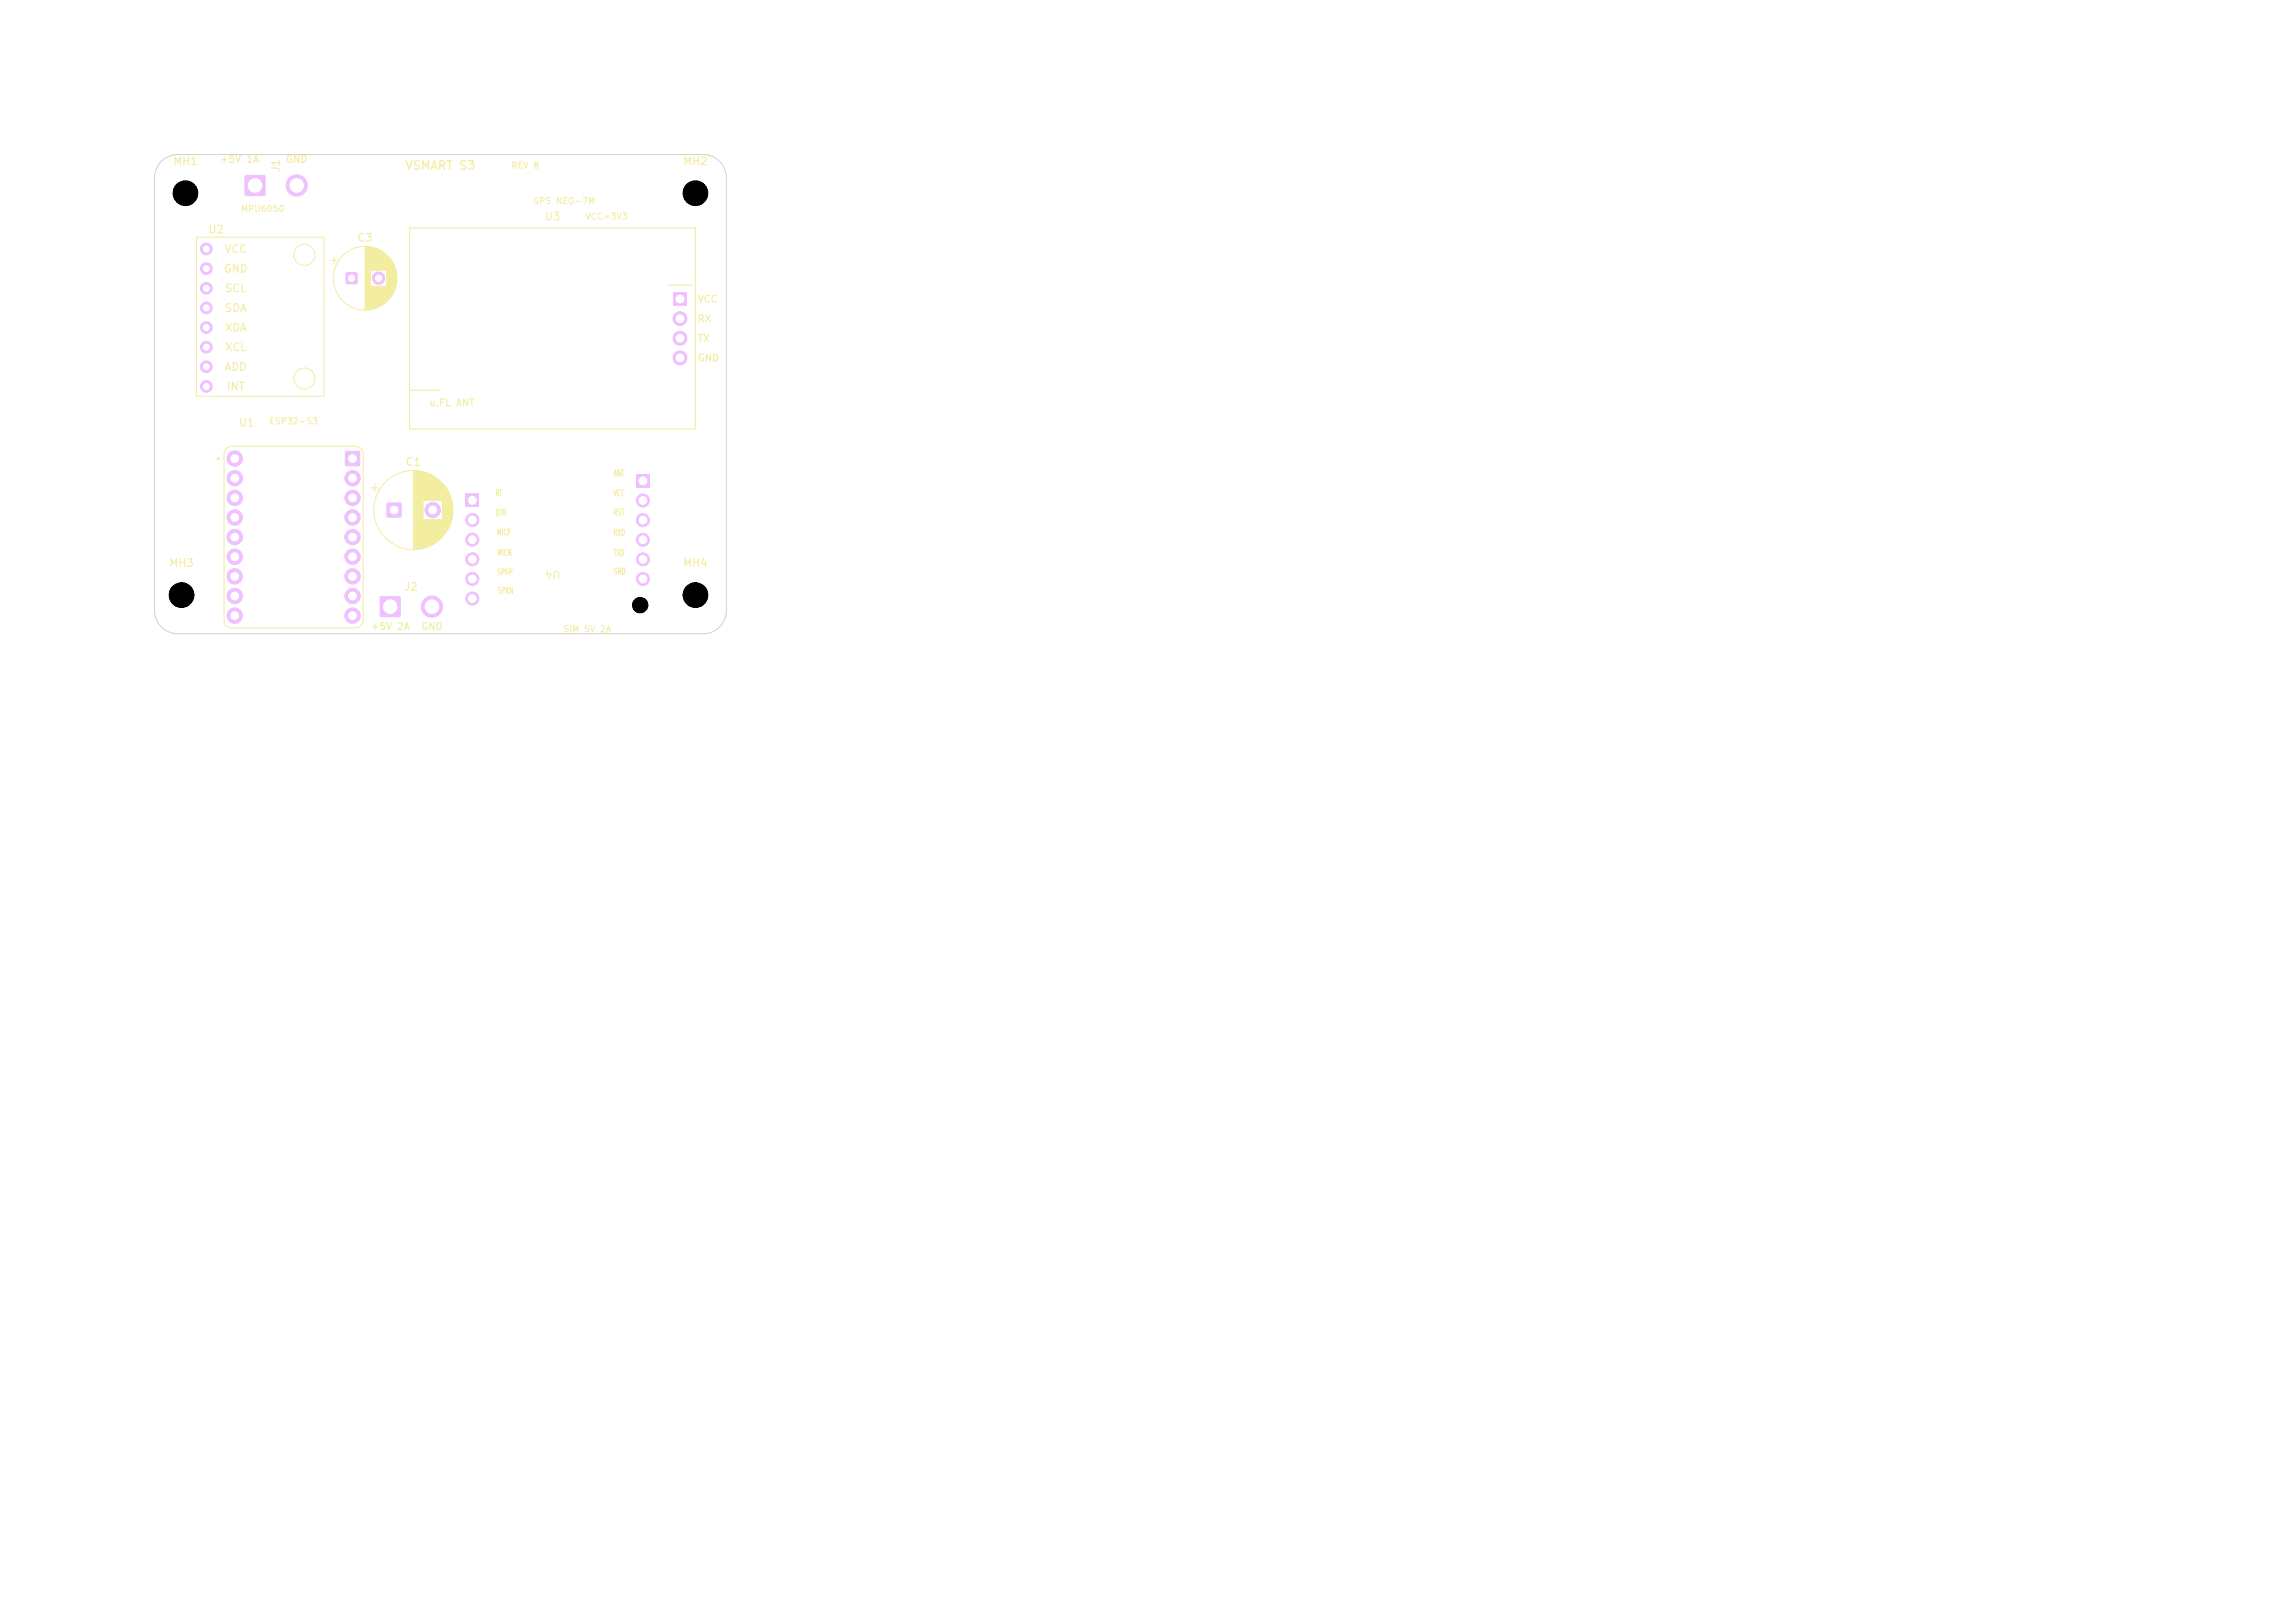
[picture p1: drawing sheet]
<svg xmlns="http://www.w3.org/2000/svg" width="297mm" height="210mm" viewBox="0 0 297 210" stroke-linecap="round" stroke-linejoin="round" font-family="sans-serif">
<defs><g id="words">
<text font-size="1.1" fill="#f2eda1" x="52.4" y="22.2">VSMART S3</text>
<g font-size="1" fill="#f2eda1">
<text x="22.3" y="21.6">MH1</text>
<text x="36.5" y="22.4" transform="rotate(-90 36.5 22.4)">J1</text>
<text x="88.3" y="21.6">MH2</text>
<text x="70.4" y="28.8">U3</text>
<text x="26.9" y="30.4">U2</text>
<text x="28.9" y="35.5">GND</text>
<text x="29" y="33">VCC</text>
<text x="46.2" y="31.5">C3</text>
<text x="29" y="40.6">SDA</text>
<text x="29" y="38.1">SCL</text>
<text x="29" y="43.1">XDA</text>
<text x="29" y="45.7">XCL</text>
<text x="29" y="48.2">ADD</text>
<text x="29.3" y="50.8">INT</text>
<text x="30.8" y="55.4">U1</text>
<text x="52.4" y="60.5">C1</text>
<text x="21.8" y="73.6">MH3</text>
<text x="52.2" y="76.7">J2</text>
<text x="72.6" y="73.6" transform="rotate(-180 72.6 73.6)">U4</text>
<text x="88.3" y="73.6">MH4</text>
</g>
<g font-size=".9" fill="#f2eda1">
<text x="28.4" y="21.3">+5V 1A</text>
<text x="36.9" y="21.3">GND</text>
<text x="90.2" y="39.4">VCC</text>
<text x="90.2" y="41.9">RX</text>
<text x="90.2" y="44.5">TX</text>
<text x="90.2" y="47">GND</text>
<text x="55.5" y="52.8">u.FL ANT</text>
<text x="47.9" y="81.7">+5V 2A</text>
<text x="54.4" y="81.7">GND</text>
</g>
<g font-size=".8" fill="#f2eda1">
<text x="66.1" y="22">REV B</text>
<text x="31.1" y="27.6">MPU6050</text>
<text x="68.9" y="26.6">GPS NEO-7M</text>
<text x="75.7" y="28.6">VCC=3V3</text>
<text x="34.8" y="55.1">ESP32-S3</text>
<text x="64.1" y="64.4">RI</text>
<text x="79.4" y="61.8">ANT</text>
<text x="79.4" y="64.4">VCC</text>
<text x="64.1" y="66.9">DTR</text>
<text x="64.3" y="69.5">MICP</text>
<text x="79.4" y="66.9">RST</text>
<text x="79.4" y="69.5">RXD</text>
<text x="64.3" y="72.1">MICN</text>
<text x="64.3" y="74.6">SPKP</text>
<text x="64.4" y="77">SPKN</text>
<text x="79.4" y="72.2">TXD</text>
<text x="79.4" y="74.5">GND</text>
<text x="72.8" y="82">SIM 5V 2A</text>
</g>
</g></defs>
<g fill="none" stroke="#f2eda1" stroke-width=".13">
<path d="M25.4 30.7h16.5v20.6h-16.5zM42.8 33.7h.8M43.2 33.3v.8M47.2 31.9v8.2M47.3 31.9v8.2M47.4 31.9v8.2M47.5 31.9v8.2M47.6 31.9v8.2M47.7 31.9v8.2M47.8 32v8M47.9 32v8M48 32v3"/>
<path d="M48 37v3M48.1 32v3M48.1 37v3M48.2 32v3M48.2 37v3M48.3 32.1v2.9M48.3 37v2.9M48.4 32.1v2.9M48.4 37v2.9M48.5 32.1v2.9M48.5 37v2.9M48.6 32.1v2.9"/>
<path d="M48.6 37v2.9M48.6 32.2v2.8M48.6 37v2.8M48.7 32.2v2.8M48.7 37v2.8M48.8 32.2v2.8M48.8 37v2.8M48.9 32.3v2.7M48.9 37v2.7M49 32.3v2.7M49 37v2.7M49.1 32.4v2.6"/>
<path d="M49.1 37v2.6M49.2 32.4v2.6M49.2 37v2.6M49.3 32.5v2.5M49.3 37v2.5M49.4 32.5v2.5M49.4 37v2.5M49.4 32.6v2.4M49.4 37v2.4M49.5 32.6v2.4M49.5 37v2.4M49.6 32.6v2.4"/>
<path d="M49.6 37v2.4M49.6 32.7v2.3M49.6 37v2.3M49.7 32.7v2.3M49.7 37v2.3M49.7 32.8v2.2M49.8 32.8v2.2M49.8 37v2.2M49.9 32.9v2.1M49.9 37v2.1M50 32.9v2.1M50 37v2.1"/>
<path d="M50 33v2M50 37v2M50 33v6M50.1 33.1v5.8M50.2 33.1v5.8M50.2 33.2v5.6M50.3 33.3v5.4M50.4 33.3v5.4M50.4 33.4v5.2M50.5 33.4v5.2M50.5 33.5v5M50.6 33.6v4.8"/>
<path d="M50.6 33.7v4.6M50.7 33.7v4.6M50.7 33.8v4.4M50.8 33.9v4.2M50.8 34v4M50.9 34v4M50.9 34.1v3.8M50.9 34.2v3.6M51 34.3v3.4M51 34.4v3.2M51.1 34.4v3.2M51.1 34.5v3"/>
<path d="M51.1 34.7v2.6M51.2 34.8v2.4M51.2 34.9v2.2M51.3 35.1v1.8M51.3 35.2v1.6M51.3 35.5v1M29.3 58l.3-.2 .4-.1h16a1 1 0 0 1 1 1.1v21.5a1 1 0 0 1-1 1h-16a1 1 0 0 1-1-1v-21.6l.1-.4zM48 63.1h1M48.5 62.6v1M53.5 60.9v10.2M53.6 60.9v10.2M53.7 60.9v10.2"/>
<path d="M53.8 60.9v10.2M53.9 60.9v10.2M54 60.9v10.2M54.1 61v10M54.2 61v10M54.3 61v10M54.4 61v10M54.5 61v10M54.6 61v10M54.7 61.1v9.8M54.8 61.1v3.7M54.8 67.2v3.7"/>
<path d="M54.9 61.1v3.7M54.9 67.2v3.7M55 61.1v3.7M55 67.2v3.7M55 61.2v3.6M55 67.2v3.6M55.1 61.2v3.6M55.1 67.2v3.6M55.2 61.2v3.6M55.2 67.2v3.6M55.3 61.2v3.6M55.3 67.2v3.6"/>
<path d="M55.3 61.3v3.5M55.3 67.2v3.5M55.4 61.3v3.5M55.4 67.2v3.5M55.5 61.3v3.5M55.5 67.2v3.5M55.6 61.4v3.4M55.6 67.2v3.4M55.7 61.4v3.4M55.7 67.2v3.4M55.8 61.5v3.3M55.8 67.2v3.3"/>
<path d="M55.9 61.5v3.3M55.9 67.2v3.3M56 61.6v3.2M56 67.2v3.2M56.1 61.6v3.2M56.1 67.2v3.2M56.1 61.7v3.1M56.1 67.2v3.1M56.2 61.7v3.1M56.2 67.2v3.1M56.3 61.7v3.1M56.3 67.2v3.1"/>
<path d="M56.3 61.8v3M56.3 67.2v3M56.4 61.8v3M56.4 67.2v3M56.5 61.9v2.9M56.5 67.2v2.9M56.6 62v2.8M56.6 67.2v2.9M56.6 67.2v2.8M56.7 62v2.8M56.7 67.2v2.8M56.7 62.1v2.7"/>
<path d="M56.7 67.2v2.7M56.8 62.1v2.7M56.8 67.2v2.7M56.9 62.2v2.6M56.9 67.2v2.6M57 62.3v2.5M57 67.2v2.5M57.1 62.4v2.4M57.1 67.2v2.4M57.2 62.5v2.3M57.2 67.2v2.3M57.3 62.6v6.8"/>
<path d="M57.3 62.7v6.6M57.4 62.7v6.6M57.5 62.8v6.4M57.5 62.9v6.2M57.6 62.9v6.2M57.6 63v6M57.7 63.1v5.8M57.7 63.2v5.6M57.8 63.2v5.6M57.8 63.3v5.4M57.9 63.4v5.2M57.9 63.5v5"/>
<path d="M58 63.6v4.8M58.1 63.7v4.6M58.1 63.8v4.4M58.1 63.9v4.2M58.2 64v4M58.2 64.1v3.8M58.3 64.2v3.6M58.3 64.3v3.4M58.3 64.4v3.2M58.4 64.5v3M58.4 64.6v2.8M58.5 64.8v2.4"/>
<path d="M58.5 64.9v2.2M58.5 65.1v1.8M58.6 65.4v1.2"/>
<circle cx="39.4" cy="33" r="1.37"/>
<circle cx="47.2" cy="36" r="4.1"/>
<circle cx="39.4" cy="49" r="1.37"/>
<circle cx="53.5" cy="66" r="5.1"/>
</g>
<circle cx="28.3" cy="59.3" r=".1" fill="none" stroke="#f2eda1" stroke-width=".2"/>
<path d="M53 29.5h37v26h-37zM86.4 36.9h3.2M53 50.5h4" fill="none" stroke="#f2eda1" stroke-width=".15"/>
<circle cx="24" cy="25" r="1.6" fill="#efc1ff" stroke="#efc1ff" stroke-width=".13"/>
<path d="M49.2 77.2l.2-.1h2.2l.2 .1 .1 .2v2.2l-.1 .2-.2 .1h-2.2l-.2-.1-.1-.2v-2.2z" fill="#efc1ff"/>
<g fill="#efc1ff" stroke="#efc1ff" stroke-width=".13">
<circle cx="55.9" cy="78.5" r="1.38"/>
<circle cx="23.5" cy="77" r="1.6"/>
<circle cx="90" cy="77" r="1.6"/>
</g>
<path d="M44.8 35.3l.1-.1 1.3 .1 .1 .2-.1 1.2-.1 .1-1.3-.1-.1-.1z" fill="#efc1ff"/>
<g fill="#efc1ff" stroke="#efc1ff" stroke-width=".13">
<circle cx="49" cy="36" r=".8"/>
<circle cx="90" cy="25" r="1.6"/>
<circle cx="30.4" cy="64.4" r="1"/>
<circle cx="30.4" cy="67" r="1"/>
<circle cx="30.4" cy="69.5" r="1"/>
<circle cx="45.6" cy="64.4" r="1"/>
<circle cx="30.4" cy="72" r="1"/>
<circle cx="30.4" cy="74.6" r="1"/>
</g>
<path d="M44.6 58.4h2v1.9h-2z" fill="#efc1ff"/>
<g fill="#efc1ff" stroke="#efc1ff" stroke-width=".13">
<circle cx="30.4" cy="77.1" r="1"/>
<circle cx="30.4" cy="79.7" r="1"/>
<circle cx="45.6" cy="79.7" r="1"/>
<circle cx="45.6" cy="77.1" r="1"/>
<circle cx="45.6" cy="74.6" r="1"/>
<circle cx="45.6" cy="72" r="1"/>
<circle cx="45.6" cy="69.5" r="1"/>
<circle cx="45.6" cy="67" r="1"/>
<circle cx="45.6" cy="61.9" r="1"/>
<circle cx="30.4" cy="61.9" r="1"/>
<circle cx="30.4" cy="59.3" r="1"/>
</g>
<path d="M50.1 65.1l.1-.1h1.5l.2 .1 .1 .2v1.5l-.1 .1-.2 .1h-1.5l-.1-.1-.1-.1v-1.5z" fill="#efc1ff"/>
<g fill="#efc1ff" stroke="#efc1ff" stroke-width=".13">
<circle cx="56" cy="66" r="1"/>
<circle cx="26.7" cy="32.2" r=".76"/>
<circle cx="26.7" cy="34.8" r=".76"/>
<circle cx="26.7" cy="37.3" r=".76"/>
<circle cx="26.7" cy="39.8" r=".76"/>
<circle cx="26.7" cy="42.4" r=".76"/>
<circle cx="26.7" cy="44.9" r=".76"/>
<circle cx="26.7" cy="47.5" r=".76"/>
<circle cx="26.7" cy="50" r=".76"/>
</g>
<path d="M87.1 37.8h1.8v1.8h-1.8z" fill="#efc1ff"/>
<g fill="#efc1ff" stroke="#efc1ff" stroke-width=".13">
<circle cx="88" cy="41.2" r=".9"/>
<circle cx="88" cy="43.8" r=".9"/>
<circle cx="88" cy="46.3" r=".9"/>
</g>
<path d="M31.7 22.7l.2-.1h2.2l.2 .1 .1 .2v2.2l-.1 .2-.2 .1h-2.2l-.2-.1-.1-.2v-2.2z" fill="#efc1ff"/>
<g fill="#efc1ff" stroke="#efc1ff" stroke-width=".13">
<circle cx="38.4" cy="24" r="1.37"/>
<circle cx="82.8" cy="78.3" r="1"/>
</g>
<path d="M60.3 63.9h1.7v1.7h-1.7z" fill="#efc1ff"/>
<g fill="#efc1ff" stroke="#efc1ff" stroke-width=".13">
<circle cx="61.1" cy="67.3" r=".85"/>
<circle cx="61.1" cy="69.8" r=".85"/>
<circle cx="61.1" cy="72.4" r=".85"/>
<circle cx="61.1" cy="74.9" r=".85"/>
<circle cx="61.1" cy="77.4" r=".85"/>
</g>
<path d="M82.3 61.4h1.7v1.7h-1.7z" fill="#efc1ff"/>
<g fill="#efc1ff" stroke="#efc1ff" stroke-width=".13">
<circle cx="83.2" cy="64.8" r=".85"/>
<circle cx="83.2" cy="67.3" r=".85"/>
<circle cx="83.2" cy="69.8" r=".85"/>
<circle cx="83.2" cy="72.4" r=".85"/>
<circle cx="83.2" cy="74.9" r=".85"/>
</g>
<path d="M20.9 20.9a3 3 0 0 1 2.1-.9h68a3 3 0 0 1 3 3v56a3 3 0 0 1-3 3h-68a3 3 0 0 1-3-3v-56a3 3 0 0 1 .9-2.1z" fill="none" stroke="#d0d2cd" stroke-width=".13"/>
<g fill="#000" stroke="#000" stroke-width=".13">
<circle cx="24" cy="25" r="1.6"/>
<circle cx="90" cy="25" r="1.6"/>
<circle cx="23.5" cy="77" r="1.6"/>
<circle cx="82.8" cy="78.3" r="1"/>
<circle cx="90" cy="77" r="1.6"/>
</g>
<g fill="#fff" stroke="#fff" stroke-width=".13">
<circle cx="50.5" cy="78.5" r=".87"/>
<circle cx="55.9" cy="78.5" r=".87"/>
<circle cx="45.5" cy="36" r=".4"/>
<circle cx="49" cy="36" r=".4"/>
<circle cx="30.4" cy="64.4" r=".5"/>
<circle cx="30.4" cy="67" r=".5"/>
<circle cx="30.4" cy="69.5" r=".5"/>
<circle cx="45.6" cy="64.4" r=".5"/>
<circle cx="30.4" cy="72" r=".5"/>
<circle cx="30.4" cy="74.6" r=".5"/>
<circle cx="45.6" cy="59.3" r=".5"/>
<circle cx="30.4" cy="77.1" r=".5"/>
<circle cx="30.4" cy="79.7" r=".5"/>
<circle cx="45.6" cy="79.7" r=".5"/>
<circle cx="45.6" cy="77.1" r=".5"/>
<circle cx="45.6" cy="74.6" r=".5"/>
<circle cx="45.6" cy="72" r=".5"/>
<circle cx="45.6" cy="69.5" r=".5"/>
<circle cx="45.6" cy="67" r=".5"/>
<circle cx="45.6" cy="61.9" r=".5"/>
<circle cx="30.4" cy="61.9" r=".5"/>
<circle cx="30.4" cy="59.3" r=".5"/>
<circle cx="51" cy="66" r=".5"/>
<circle cx="56" cy="66" r=".5"/>
<circle cx="26.7" cy="32.2" r=".38"/>
<circle cx="26.7" cy="34.8" r=".38"/>
<circle cx="26.7" cy="37.3" r=".38"/>
<circle cx="26.7" cy="39.8" r=".38"/>
<circle cx="26.7" cy="42.4" r=".38"/>
<circle cx="26.7" cy="44.9" r=".38"/>
<circle cx="26.7" cy="47.5" r=".38"/>
<circle cx="26.7" cy="50" r=".38"/>
<circle cx="88" cy="38.7" r=".5"/>
<circle cx="88" cy="41.2" r=".5"/>
<circle cx="88" cy="43.8" r=".5"/>
<circle cx="88" cy="46.3" r=".5"/>
<circle cx="33" cy="24" r=".87"/>
<circle cx="38.4" cy="24" r=".87"/>
<circle cx="61.1" cy="64.7" r=".5"/>
<circle cx="61.1" cy="67.3" r=".5"/>
<circle cx="61.1" cy="69.8" r=".5"/>
<circle cx="61.1" cy="72.4" r=".5"/>
<circle cx="61.1" cy="74.9" r=".5"/>
<circle cx="61.1" cy="77.4" r=".5"/>
<circle cx="83.2" cy="62.2" r=".5"/>
<circle cx="83.2" cy="64.8" r=".5"/>
<circle cx="83.2" cy="67.3" r=".5"/>
<circle cx="83.2" cy="69.8" r=".5"/>
<circle cx="83.2" cy="72.4" r=".5"/>
<circle cx="83.2" cy="74.9" r=".5"/>
</g>
<use href="#words"/>
</svg>
